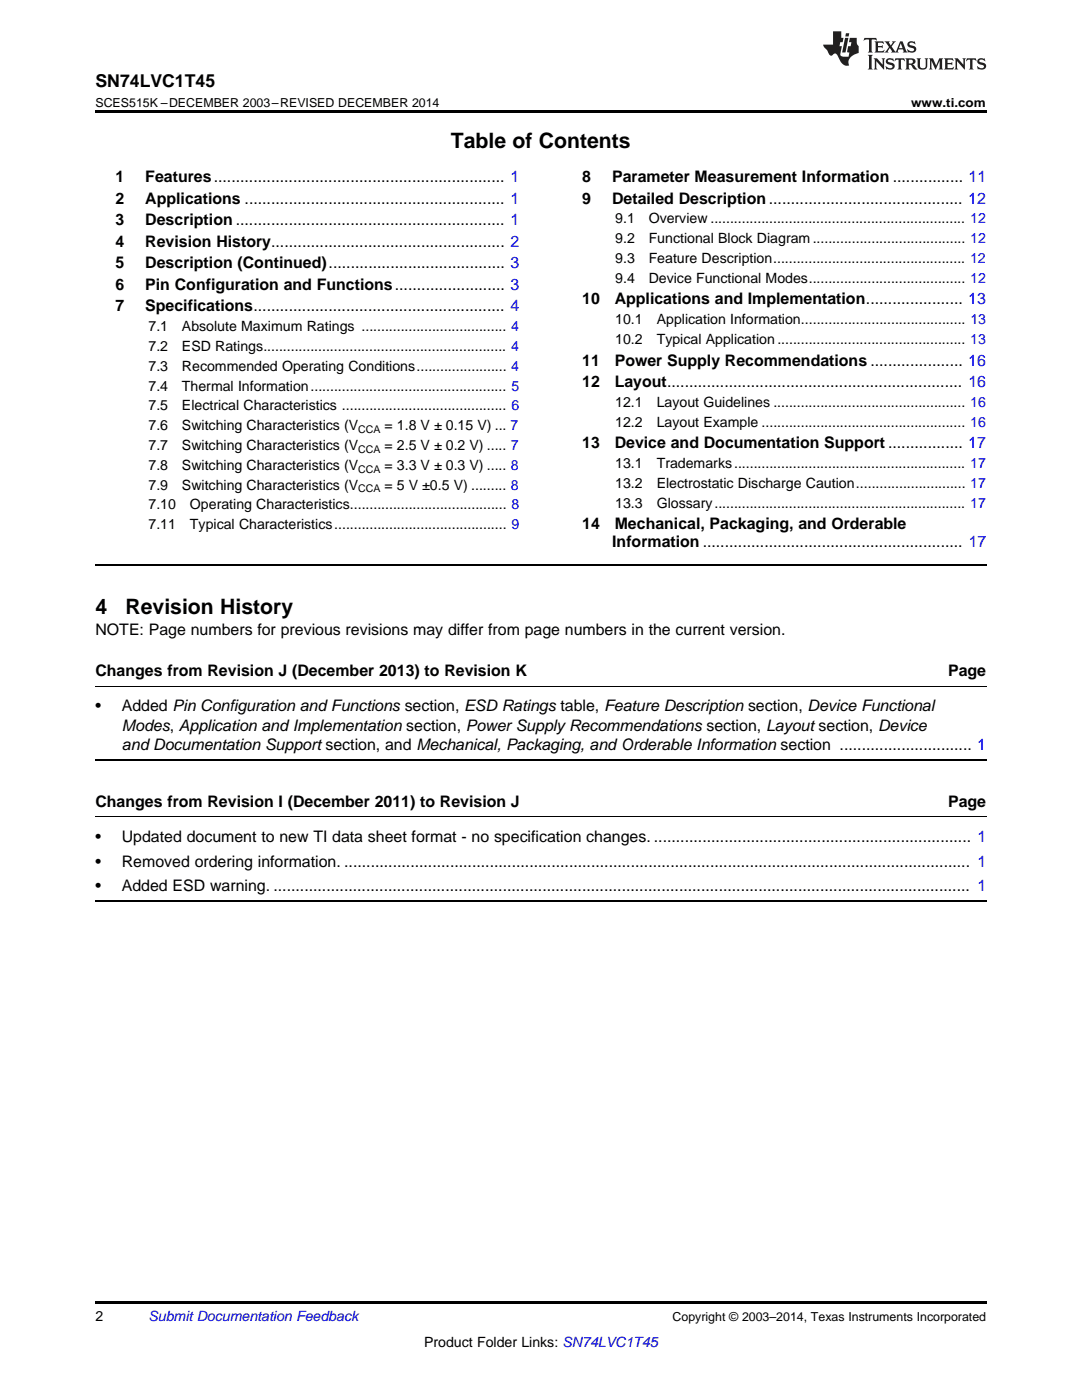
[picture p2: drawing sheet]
<svg xmlns="http://www.w3.org/2000/svg" width="216mm" height="279mm" viewBox="0 0 216 279" stroke-linecap="round" stroke-linejoin="round" font-family="sans-serif">
<defs><g id="words">
<g font-size="4.2">
<text x="90" y="29.6">Table of Contents</text>
<text x="19" y="122.4">4</text>
<text x="25" y="122.4">Revision History</text>
</g>
<text font-size="3.5" x="19" y="17.3">SN74LVC1T45</text>
<g font-size="3.2">
<text x="23" y="36.3">1</text>
<text x="23" y="40.6">2</text>
<text x="29" y="36.3">Features.................................................................. 1</text>
<text x="29" y="40.6">Applications ........................................................... 1</text>
<text x="116.2" y="36.3">8</text>
<text x="116.2" y="40.6">9</text>
<text x="122.1" y="36.3">Parameter Measurement Information ................ 11</text>
<text x="122.1" y="40.6">Detailed Description............................................ 12</text>
<text x="23" y="44.9">3</text>
<text x="29" y="44.9">Description ............................................................. 1</text>
<text x="23" y="49.2">4</text>
<text x="23" y="53.6">5</text>
<text x="29" y="49.2">Revision History..................................................... 2</text>
<text x="29" y="53.6">Description (Continued)........................................ 3</text>
<text x="23" y="57.9">6</text>
<text x="29" y="57.9">Pin Configuration and Functions......................... 3</text>
<text x="23" y="62.2">7</text>
<text x="29" y="62.2">Specifications......................................................... 4</text>
<text x="116.2" y="60.7">10</text>
<text x="122.7" y="60.7">Applications and Implementation...................... 13</text>
<text x="116.2" y="73">11</text>
<text x="116.2" y="77.3">12</text>
<text x="122.7" y="73">Power Supply Recommendations ..................... 16</text>
<text x="122.7" y="77.3">Layout................................................................... 16</text>
<text x="116.2" y="89.5">13</text>
<text x="122.7" y="89.5">Device and Documentation Support ................. 17</text>
<text x="116.2" y="105.6">14</text>
<text x="122.7" y="105.6">Mechanical, Packaging, and Orderable</text>
<text x="122.2" y="109.1">Information ........................................................... 17</text>
<text x="19" y="126.8">NOTE: Page numbers for previous revisions may differ from page numbers in the current version.</text>
<text x="19" y="134.9">Changes from Revision J (December 2013) to Revision K</text>
<text x="189.2" y="134.9">Page</text>
<text x="19" y="141.9">•</text>
<text x="24.3" y="141.9">Added Pin Configuration and Functions section, ESD Ratings table, Feature Description section, Device Functional</text>
<text x="24.3" y="145.8">Modes, Application and Implementation section, Power Supply Recommendations section, Layout section, Device</text>
<text x="24.3" y="149.7">and Documentation Support section, and Mechanical, Packaging, and Orderable Information section .............................. 1</text>
<text x="19" y="161">Changes from Revision I (December 2011) to Revision J</text>
<text x="189.2" y="161">Page</text>
<text x="19" y="168">•</text>
<text x="19" y="173">•</text>
<text x="24.3" y="168">Updated document to new TI data sheet format - no specification changes. ........................................................................ 1</text>
<text x="24.3" y="173">Removed ordering information. .............................................................................................................................................. 1</text>
<text x="19" y="177.9">•</text>
<text x="24.3" y="177.9">Added ESD warning. .............................................................................................................................................................. 1</text>
</g>
<g font-size="2.8">
<text x="122.8" y="44.6">9.1</text>
<text x="129.4" y="44.6">Overview ................................................................. 12</text>
<text x="122.8" y="48.5">9.2</text>
<text x="122.8" y="52.5">9.3</text>
<text x="129.4" y="48.5">Functional Block Diagram....................................... 12</text>
<text x="129.4" y="52.5">Feature Description................................................. 12</text>
<text x="122.8" y="56.4">9.4</text>
<text x="129.4" y="56.4">Device Functional Modes........................................ 12</text>
<text x="122.8" y="64.7">10.1</text>
<text x="131" y="64.7">Application Information.......................................... 13</text>
<text x="29.6" y="66.1">7.1</text>
<text x="29.6" y="70.1">7.2</text>
<text x="36.3" y="66.1">Absolute Maximum Ratings ..................................... 4</text>
<text x="36.3" y="70.1">ESD Ratings.............................................................. 4</text>
<text x="122.8" y="68.7">10.2</text>
<text x="131" y="68.7">Typical Application ................................................ 13</text>
<text x="29.6" y="74">7.3</text>
<text x="29.6" y="78">7.4</text>
<text x="36.3" y="74">Recommended Operating Conditions....................... 4</text>
<text x="36.3" y="78">Thermal Information.................................................. 5</text>
<text x="29.6" y="81.9">7.5</text>
<text x="36.3" y="81.9">Electrical Characteristics .......................................... 6</text>
<text x="122.8" y="81.2">12.1</text>
<text x="131" y="81.2">Layout Guidelines ................................................. 16</text>
<text x="29.6" y="85.9">7.6</text>
<text x="29.6" y="89.8">7.7</text>
<text x="36.3" y="85.9">Switching Characteristics (V</text>
<text x="36.3" y="89.8">Switching Characteristics (V</text>
<text x="76.8" y="85.9">= 1.8 V ± 0.15 V) ... 7</text>
<text x="76.8" y="89.8">= 2.5 V ± 0.2 V) ..... 7</text>
<text x="122.8" y="85.2">12.2</text>
<text x="131" y="85.2">Layout Example .................................................... 16</text>
<text x="29.6" y="93.8">7.8</text>
<text x="36.3" y="93.8">Switching Characteristics (V</text>
<text x="76.8" y="93.8">= 3.3 V ± 0.3 V) ..... 8</text>
<text x="122.8" y="93.4">13.1</text>
<text x="131" y="93.4">Trademarks........................................................... 17</text>
<text x="29.6" y="97.7">7.9</text>
<text x="29.6" y="101.7">7.10</text>
<text x="36.3" y="97.7">Switching Characteristics (V</text>
<text x="37.9" y="101.7">Operating Characteristics........................................ 8</text>
<text x="76.8" y="97.7">= 5 V ±0.5 V) ......... 8</text>
<text x="122.8" y="97.4">13.2</text>
<text x="122.8" y="101.3">13.3</text>
<text x="131" y="97.4">Electrostatic Discharge Caution............................ 17</text>
<text x="131" y="101.3">Glossary................................................................ 17</text>
<text x="29.6" y="105.6">7.11</text>
<text x="37.9" y="105.6">Typical Characteristics............................................ 9</text>
<text x="19" y="263.6">2</text>
<text x="84.6" y="268.9">Product Folder Links: SN74LVC1T45</text>
</g>
<text font-size="2.8" fill="#0000c8" x="29.6" y="263.6">Submit Documentation Feedback</text>
<g font-size="2.5">
<text x="19" y="21.4">SCES515K –DECEMBER 2003–REVISED DECEMBER 2014</text>
<text x="181.8" y="21.4">www.ti.com</text>
<text x="134.2" y="263.6">Copyright © 2003–2014, Texas Instruments Incorporated</text>
</g>
<g font-size="2.1">
<text x="71.5" y="86.4">CCA</text>
<text x="71.5" y="90.4">CCA</text>
<text x="71.5" y="94.3">CCA</text>
<text x="71.5" y="98.3">CCA</text>
</g>
</g></defs>
<path d="M19 22h177.8v.5h-177.8zM19 259.7h177.8v.5h-177.8z" fill="#000"/>
<path d="M19 112.9h177.8M19 151.6h177.8M19 179.8h177.8" fill="none" stroke="#000" stroke-width=".35"/>
<path d="M19 136.9h177.8M19 163h177.8" fill="none" stroke="#000" stroke-width=".2"/>
<g fill="#231f20">
<path d="M172.5 7.6l-.1 .5 .4-.2h.6v.1v2.1l-.2 .4h.9l-.2-.4v-2.1l.1-.1h.5l.5 .2-.2-.5zM174.5 8.3l.2 .3v1.5l-.2 .4h1.8l.2-.6a1.04 1.04 0 0 1-1.3 .2v-.7h.6l.3 .2v-.6l-.3 .2h-.6v-.6l.8-.1 .4 .3-.2-.5zM176.5 8.3l.9 1.1-.9 1.1h.8l-.2-.2 .4-.7 .5 .7-.2 .2h1.5l-.2-.2 .2-.4h.9l.1 .4-.2 .2h1l-.3-.3-.7-1.9h-.5l-.9 2-.8-1 .9-1h-.8l.1 .3-.4 .5-.3-.6 .1-.2zM179.7 8.6l.4 1h-.7zM181.3 8.4a.63 .63 0 0 0-.2 .7 .63 .63 0 0 0 .6 .4l.6 .2 .1 .2a.75 .75 0 0 1-.7 .4 .75 .75 0 0 1-.6-.5l.1 .7 .1-.1a1.11 1.11 0 0 0 1.5-.6 1.13 1.13 0 0 0-1.2-.8l-.1-.4a1.04 1.04 0 0 1 1.2 .2l-.2-.5-.2 .1-.4-.2zM173.2 10.9l.2 .4v2.2l-.2 .4h1l-.3-.4v-2.2l.3-.4zM174.3 11.6l.3 .4v1.5l-.3 .4h.8l-.2-.4v-1.3l1.5 1.7v-1.9l.2-.4h-.7l.2 .4v.9l-1.1-1.3zM177 11.8a.62 .62 0 0 0-.2 .7 .62 .62 0 0 0 .6 .4l.6 .1 .1 .3a.76 .76 0 0 1-.7 .3 .76 .76 0 0 1-.7-.4l.2 .7 .1-.1a1.11 1.11 0 0 0 1.5-.6 1.13 1.13 0 0 0-1.2-.8l-.1-.4a1.04 1.04 0 0 1 1.2 .2l-.2-.6-.2 .1-.5-.1zM178.7 11.6l-.2 .6a.61 .61 0 0 1 .8-.3v1.6l-.2 .4h.9l-.2-.4v-1.6a.63 .63 0 0 1 .7 .3l-.1-.6zM180.6 11.6l.3 .4v1.5l-.3 .4h1l-.2-.2-.1-.8 .6 .2a.76 .76 0 0 0 1.2 .7l-1-1a.58 .58 0 0 0 .6-.5 .58 .58 0 0 0-.5-.6zM181.4 11.9h.1a.45 .45 0 0 1 .5 .1 .45 .45 0 0 1 .1 .5l-.8 .2zM182.9 11.6l.2 .2a2.17 2.17 0 0 0 .3 1.9 .99 .99 0 0 0 1.6-.6v-1.1l.2-.4h-.7l.2 .2a1.92 1.92 0 0 1-.2 1.8 .6 .6 0 0 1-.9-.5v-1.1l.2-.4zM185.4 11.6l.2 .4v1.5l-.2 .4h.7l-.2-.4v-1.4l.8 1.8 .8-1.8v1.4l-.2 .4h.9l-.2-.4v-1.5l.2-.4h-.8l-.6 1.5-.6-1.5zM188.4 11.6l.2 .4v1.5l-.2 .4h1.8l.1-.6a1.04 1.04 0 0 1-1.2 .1v-.6h.5l.4 .2v-.6l-.4 .2h-.5v-.7h.8l.3 .3-.1-.6zM190.5 11.6l.2 .4v1.5l-.2 .4h.7l-.2-.4v-1.3l1.5 1.7v-1.9l.2-.4h-.7l.2 .4v.9l-1.1-1.3zM192.9 11.6l-.1 .6a.61 .61 0 0 1 .7-.3l.1 1.6-.3 .4h1l-.3-.4 .1-1.6a.63 .63 0 0 1 .7 .3l-.1-.6zM195.2 11.8a.62 .62 0 0 0-.2 .7 .62 .62 0 0 0 .6 .4l.6 .1 .1 .3a.76 .76 0 0 1-.7 .3 .76 .76 0 0 1-.6-.4l.1 .7 .1-.1a1.11 1.11 0 0 0 1.6-.6 1.13 1.13 0 0 0-1.3-.8l-.1-.4a1.04 1.04 0 0 1 1.2 .2l-.1-.6-.2 .1-.5-.1z"/>
<path d="M166.2 6.3v2.6h-1.9v.4l.8 .9a.91 .91 0 0 0 1 .8 .56 .56 0 0 1 .5-.3 .56 .56 0 0 1 .5 .3l.4 .8a1.53 1.53 0 0 0 1.9 1.2 1.54 1.54 0 0 1 1-2.1l.9-.3v-1.4a1.52 1.52 0 0 1-.4-1.6h-1.3l-.2 .8h.5l-.2 .8h-.5l-.1 1v.2l.4 .1-.2 .8a1.93 1.93 0 0 1-1.6-.3l.3-1.8h-.5l.2-.8h.4l.2-.8h-.4v-1.3zM168.6 7.6l-.6 2.9h.7l.6-2.9zM168.8 6.6l-.1 .7h.6l.2-.7z"/>
</g>
<use href="#words"/>
</svg>
